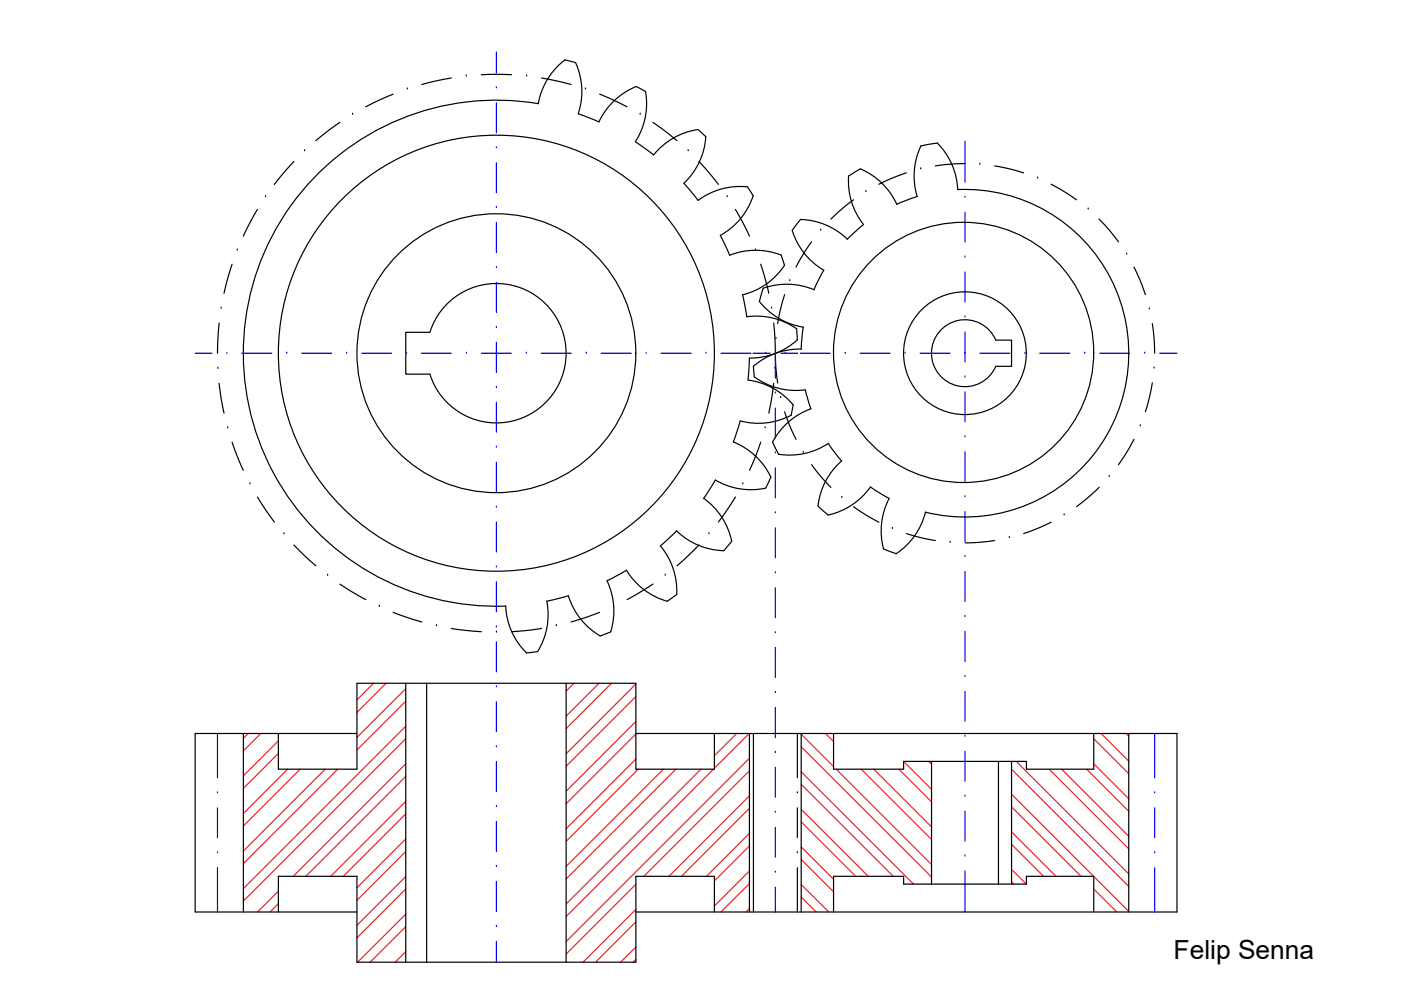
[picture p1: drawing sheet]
<svg xmlns="http://www.w3.org/2000/svg" width="297mm" height="210mm" viewBox="0 0 297 210" stroke-linecap="round" stroke-linejoin="round" font-family="sans-serif">
<defs><g id="words">
<text font-size="5.6" x="248.8" y="203.3">Felip Senna</text>
</g></defs>
<!-- layer: 5 -->
<g fill="none" stroke="#000" stroke-width=".25">
<path d="M138.6 32.8a14.8 14.8 0 0 1 9.4-5.3l1.6 1.5a14.8 14.8 0 0 1-4.6 9.9l3 3.6a14.8 14.8 0 0 1 10.5-2.9l1.2 1.9a14.9 14.9 0 0 1-7 8.4l2 4.2a14.8 14.8 0 0 1 10.9 0l.7 2.1a14.8 14.8 0 0 1-8.9 6.3l.9 4.7a14.8 14.8 0 0 1 10.6 2.5M138.6 32.9l-3.9-2.8a14.8 14.8 0 0 0 2.2-10.7l-2-1.1a14.8 14.8 0 0 0-7.9 7.5l-4.4-1.7a14.8 14.8 0 0 0-.6-10.8l-2.2-.6a14.8 14.8 0 0 0-5.7 9.3 53.7 53.7 0 0 0-62.4 49.4 53.7 53.7 0 0 0 55.5 57.1 14.8 14.8 0 0 0 4.4 9.9l2.4-.2M179.9 37.3a14.9 14.9 0 0 0 3.2 10.3l-3.5 3.1M179.9 37.3l2.5-1.5a14.8 14.8 0 0 1 7.7 7.5l4.4-1.6a14.9 14.9 0 0 1 .8-10.8l3.4-.6a14.8 14.8 0 0 1 4.4 9.9 34.7 34.7 0 0 1 36 38.1 34.7 34.7 0 0 1-42.9 30.3 14.8 14.8 0 0 1-6.2 8.8l-2.7-1a14.8 14.8 0 0 1 1.2-10.7l-4-2.5a14.8 14.8 0 0 1-8.9 6l-2.2-1.9a14.9 14.9 0 0 1 5-9.6l-2.8-3.7a14.9 14.9 0 0 1-10.5 2.3l-1.3-2.5a14.8 14.8 0 0 1 8.1-7.1l-1.2-4a14.9 14.9 0 0 1-10.8-2.8l-.2-2.2a14.8 14.8 0 0 1 10.2-3.7l.4-4.6a14.9 14.9 0 0 1-9.3-5.5l.8-2.8a14.8 14.8 0 0 1 10.8 .3l2-4.1a14.8 14.8 0 0 1-6.6-8.5l1.7-2.3a14.8 14.8 0 0 1 10 4.2M91.1 70.5h-5.1v8.8h5.1M91.1 70.5a14.8 14.8 0 0 1 22.8-7.6 14.8 14.8 0 0 1 0 24 14.8 14.8 0 0 1-22.8-7.6M158.9 75.9l-.3 4.7a14.9 14.9 0 0 1 9.6 5.2l-.5 2.2a14.9 14.9 0 0 1-10.8 1.2l-1.4 4.5a14.8 14.8 0 0 1 7.9 7.5l-1.1 2.3M168.9 69.7l.1 2.4a14.8 14.8 0 0 1-10.1 3.8M199.7 69.7a7.1 7.1 0 0 1 11.4 2.4h3.4v5.6h-3.4a7.1 7.1 0 0 1-10.6 3 7.1 7.1 0 0 1-.8-11zM153.5 116.8a14.8 14.8 0 0 1-10-4.2l-3.5 3.1a14.8 14.8 0 0 1 3.5 10.3l-2 1.5a14.8 14.8 0 0 1-8.7-6.6l-4.1 2.2a14.8 14.8 0 0 1 .8 10.9l-2.2 .8a14.8 14.8 0 0 1-6.8-8.5l-4.6 1.2a14.8 14.8 0 0 1-1.9 10.7M162.3 103.5a14.8 14.8 0 0 1-10.6-1.7l-2.5 3.9a14.9 14.9 0 0 1 5.9 9.1l-1.6 2M217.6 163.1v-1.7h-3.1v26h3.1v-1.6"/>
<circle cx="105.2" cy="74.9" r="46.2"/>
<circle cx="105.2" cy="74.9" r="29.6"/>
<circle cx="204.3" cy="74.7" r="27.6"/>
<circle cx="204.6" cy="74.9" r="13"/>
</g>
<!-- layer: Hidden -->
<g fill="none" stroke="#000" stroke-width=".25">
<path d="M83.4 20l-5.9 2.6M86.4 18.9h.1M95.7 16.5l-6.3 1.4M98.8 16.1h.1M102 15.9h6.4M111.6 16.1h.1M114.8 16.5l6.3 1.4M124.1 18.9h.1M127.1 20l5.8 2.6M62.3 34.2l-4.1 4.9M64.6 32h.1M72.1 25.9l-5.1 3.9"/>
<path d="M74.8 24.2h.1M135.7 24.2h.1M138.4 25.9l5.1 3.9M145.9 32h.1M148.2 34.2l4.1 4.9M192.2 36.6l-3.4 1.3-2.5 1.2M195.2 35.8h.1M204.6 34.7l-3.3 .1-3 .4M207.7 34.8h.1M210.9 35.2l3.4 .7 2.7 .7M220 37.7h.1M222.8 39.1l2.3 1.2 3.1 2.1"/>
<path d="M49.2 56l-1.7 6.2M50.3 53h.1M54.6 44.4l-3 5.7M56.3 41.7h.1M154.2 41.7h.1M155.9 44.4l3 5.7M160.2 53h.1M161.3 56l1.7 6.2M167.4 59.5h.1M172.1 51.3l-1.8 2.6-1.5 2.7M174 48.8h.1M181 42.4l-2.2 1.6-2.6 2.5"/>
<path d="M183.6 40.6h.1M230.7 44.3h.1M233 46.5l2 2.1 2.1 2.7M238.9 53.9h.1M240.4 56.6l1.4 3.1 1 2.8M46.2 78.1h.1M46.5 68.5l-.4 6.4M46.9 65.3h.1M163.6 65.3h.1M164 68.5l.3 3.2 .2 5.8 .4 3.7M164.3 78.1h.1M164.5 71.7h.1"/>
<path d="M166.4 62.5l-1 3.4-.5 2.7M243.7 65.5h.1M244.3 68.6l.4 3.7 .1 2.6M244.7 78h.1M46.5 81.3l1 6.3M48.3 90.7h.1M49.2 93.8l2.4 5.9M161.3 93.8l-2.4 5.9M162.2 90.7h.1M164 81.3l-1 6.3M165.5 84.3h.1M166.4 87.3l1 2.8 1.4 3.1"/>
<path d="M170.3 95.9h.1M172.1 98.5l2.1 2.7 2 2.1M240.4 93.1l-1.5 2.8-1.8 2.6M241.8 90.3h.1M244.3 81.2l-.5 2.7-1 3.4M53 102.6h.1M54.6 105.4l3.6 5.3M60.2 113.2h.1M62.3 115.6l4.7 4.4M148.2 115.5l-4.7 4.5M150.3 113.2h.1M155.9 105.4l-3.6 5.3"/>
<path d="M157.5 102.6h.1M178.5 105.5h.1M181 107.4l3.1 2.1 2.2 1.2M189.2 112h.1M192.2 113.1l2.7 .8 3.4 .7M201.5 115h.1M210.9 114.6l-3 .4-3.3 .1M214 114h.1M222.9 110.7l-2.5 1.2-3.4 1.2M225.6 109.2h.1M233 103.3l-2.6 2.4-2.2 1.7M235.2 101h.1"/>
<path d="M69.5 122h.1M72.1 123.8l5.5 3.3M80.4 128.6h.1M83.4 129.8l6 2.1M92.5 132.6h.1M95.7 133.3l6.4 .6M105.3 134h.1M114.8 133.2l-6.3 .7M118 132.6h.1M127.1 129.8l-6 2.1M130.1 128.6h.1M138.4 123.8l-5.4 3.3"/>
<path d="M141 122h.1M169.1 155.5v9.4M169.1 168.1h.1M169.1 171.3v6.3M169.1 180.8h.1M169.1 184v9.4"/>
</g>
<!-- layer: 4 -->
<g fill="none" stroke="#00f" stroke-width=".25">
<path d="M105.2 18.6h.1M105.2 11v4.4M105.2 31.3h.1M105.2 21.8v6.3M105.2 34.5v6.3M204.6 29.9v8.7M105.2 56.7h.1M105.2 44h.1M105.2 47.2v6.3M105.2 59.9v6.3M204.6 41.8h.1M204.6 54.5h.1"/>
<path d="M204.6 45v6.3M204.6 57.7v6.3M41.4 74.9h3.5M48.1 74.9h.1M51.3 74.9h6.3M60.8 74.9h.1M64 74.9h6.3M73.5 74.9h.1M76.7 74.9h6.3M86.2 74.9h.1M89.4 74.9h6.3M98.9 74.9h.1"/>
<path d="M102.1 74.9h6.3M105.2 69.4h.1M105.2 72.6v6.3M111.6 74.9h.1M114.8 74.9h6.3M124.3 74.9h.1M127.5 74.9h6.3M137 74.9h.1M140.2 74.9h6.3M149.7 74.9h.1M152.9 74.9h6.3M159.7 74.9h3.6"/>
<path d="M162.4 74.9h.1M164.4 74.9v5.3M165.6 74.9h3.5M166.5 74.9h.1M169.7 74.9h6.3M179.2 74.9h.1M182.4 74.9h6.3M191.9 74.9h.1M195.1 74.9h6.3M204.6 67.2h.1M204.6 79.9h.1M204.6 74.9h.1"/>
<path d="M204.6 70.4v6.3M207.8 74.9h6.3M217.3 74.9h.1M220.5 74.9h6.3M230 74.9h.1M233.2 74.9h6.3M242.7 74.9h.1M245.9 74.9h3.6M105.2 94.8h.1M105.2 82.1h.1M105.2 85.3v6.3M105.2 98v6.3"/>
<path d="M164.4 83.3h.1M164.4 96h.1M164.4 86.5v6.4M164.4 99.2v6.4M204.6 92.6h.1M204.6 83.1v6.3M204.6 95.8v6.3M105.2 107.5h.1M105.2 110.7v6.3M164.4 108.7h.1M164.4 111.9v6.4M204.6 105.3h.1"/>
<path d="M204.6 118h.1M204.6 108.5v6.3M105.2 132.9h.1M105.2 120.2h.1M105.2 123.4v6.3M105.2 136.1v6.3M164.4 121.4h.1M164.4 134.1h.1M164.4 124.6v6.4M164.4 137.3v6.4M204.6 130.7h.1M204.6 121.2v6.3"/>
<path d="M204.6 133.9v6.3M46.1 155.5v9.4M105.2 158.3h.1M105.2 145.6h.1M105.2 148.8v6.3M164.4 146.8h.1M164.4 159.5h.1M164.4 150v6.4M204.6 143.4h.1M204.6 156.1h.1M204.6 146.6v6.3M204.6 159.3v6.3"/>
<path d="M244.8 155.5v9.4M46.1 168.1h.1M46.1 171.3v6.3M105.2 171h.1M105.2 161.5v6.3M105.2 174.2v6.3M164.4 172.2h.1M164.4 162.7v6.4M164.4 175.4v6.4M204.6 168.8h.1M204.6 172v6.3M244.8 168.1h.1"/>
<path d="M244.8 171.3v6.3M46.1 180.8h.1M46.1 184v9.4M105.2 196.4h.1M105.2 183.7h.1M105.2 186.9v6.3M105.2 199.6v4.4M164.4 184.9h.1M164.4 188.1v5.3M204.6 181.5h.1M204.6 184.7v8.7M244.8 180.8h.1"/>
<path d="M244.8 184v9.4"/>
</g>
<!-- layer: 1 -->
<g fill="none" stroke="#ed1f24" stroke-width=".25">
<path d="M52.6 155.5l-1 1M55.3 155.5l-3.7 3.7M59 157.1l-7.4 7.4M59 159.7l-7.4 7.5M79.2 144.9l-3.5 3.5M81.8 144.9l-6.1 6.2M86 146l-10.3 10.4M86 154l-34.4 34.4M86 148.7l-10.3 10.3M86 156.6l-34.4 34.5M121.7 144.9l-1.7 1.6M127 144.9l-7 6.9"/>
<path d="M129.6 144.9l-9.6 9.6M134.8 145l-14.8 14.8M134.8 153l-14.8 14.8M134.8 147.7l-14.8 14.8M134.8 155.6l-14.8 14.8M156.2 155.5l-4.7 4.7M158.8 155.5l-7.3 7.4M61 163.1l-9.4 9.4M63.6 163.1l-12 12M68.9 163.1l-17.3 17.3M71.6 163.1l-20 20M86 161.9l-23.8 23.9"/>
<path d="M86 169.9l-15.9 15.9M86 177.9l-10.3 10.3M86 164.6l-21.2 21.2M86 172.6l-13.2 13.2M134.8 160.9l-14.8 14.8M135.3 163.1l-15.3 15.3M140.6 163.1l-20.6 20.6M143.3 163.1l-23.3 23.3M148.6 163.1l-28.6 28.6M151.3 163.1l-31.3 31.2M158.9 160.8l-38.9 38.8M158.9 168.7l-17.1 17.1"/>
<path d="M158.9 176.7l-9.1 9.1M158.9 163.4l-22.4 22.4M158.9 171.4l-14.4 14.4M158.9 179.4l-7.4 7.4M59 188.9l-4.4 4.5M59 191.6l-1.7 1.8M86 185.8l-10.3 10.4M86 193.8l-10.2 10.2M86 180.5l-10.3 10.4M86 188.5l-10.3 10.3M86 196.5l-7.5 7.5M134.8 192.8l-11.2 11.2"/>
<path d="M134.8 187.5l-14.8 14.8M134.8 195.5l-8.5 8.5M158.9 184.7l-7.4 7.4M158.9 192.6l-.7 .8M158.9 187.3l-6 6.1M86 201.8l-2.2 2.2M134.8 200.8l-3.2 3.2M134.8 203.4l-.6 .6"/>
</g>
<!-- layer: 0 -->
<g fill="none" stroke="#000" stroke-width=".25">
<path d="M51.6 155.5v37.9M59 155.5v7.6h16.7v-18.2h59.1v18.2h16.7v-7.6M75.7 155.5h-34.3v37.9h34.3M86 144.9v59.1M90.5 144.9v59.1M120 144.9v59.1M134.8 155.5h114.7v37.9h-114.7M158.9 155.5v37.9M159.7 155.5v37.9M169.9 155.5v37.9M176.7 155.5v7.6h14.9v-1.7h22.9M231.9 155.5v7.6h-14.3"/>
<path d="M239.3 155.5v37.9M197.5 161.4v26M211.7 161.4v26M59 193.4v-7.6h16.7v18.2h59.1v-18.2h16.7v7.6M214.5 187.4h-22.9v-1.6h-14.9v7.6M217.6 185.8h14.3v7.6"/>
</g>
<!-- layer: 5 -->
<g fill="none" stroke="#ed1f24" stroke-width=".25">
<path d="M169.9 155.7l6.8 6.8M169.9 158.3l27.6 27.6M175 155.5l1.7 1.7M231.9 156.6l7.4 7.4M233.5 155.5l5.8 5.9M238.8 155.5l.5 .6M169.9 163.6l23.8 23.8M169.9 171.6l14.2 14.2M169.9 179.6l6.8 6.8M169.9 166.3l19.5 19.5M169.9 174.3l11.5 11.5M177.3 163.1l20.2 20.2"/>
<path d="M182.6 163.1l14.9 14.9M185.3 163.1l12.2 12.2M190.6 163.1l6.9 6.9M191.6 161.4l5.9 6M196.9 161.4l.6 .6M214.5 168.4l24.8 24.8M214.5 176.4l9.4 9.4M214.5 163.1l24.8 24.8M214.5 171.1l14.7 14.7M214.5 179l6.7 6.8M215.5 161.4l23.8 23.9M222.4 163.1l16.9 16.9"/>
<path d="M225.1 163.1l14.2 14.2M230.4 163.1l8.9 8.9M231.9 161.9l7.4 7.5M169.9 187.5l5.8 5.9M169.9 182.2l6.8 6.9M169.9 190.2l3.2 3.2M214.5 184.3l3.1 3.1M214.5 187l.4 .4M231.9 188.5l4.9 4.9"/>
</g>
<use href="#words"/>
</svg>
